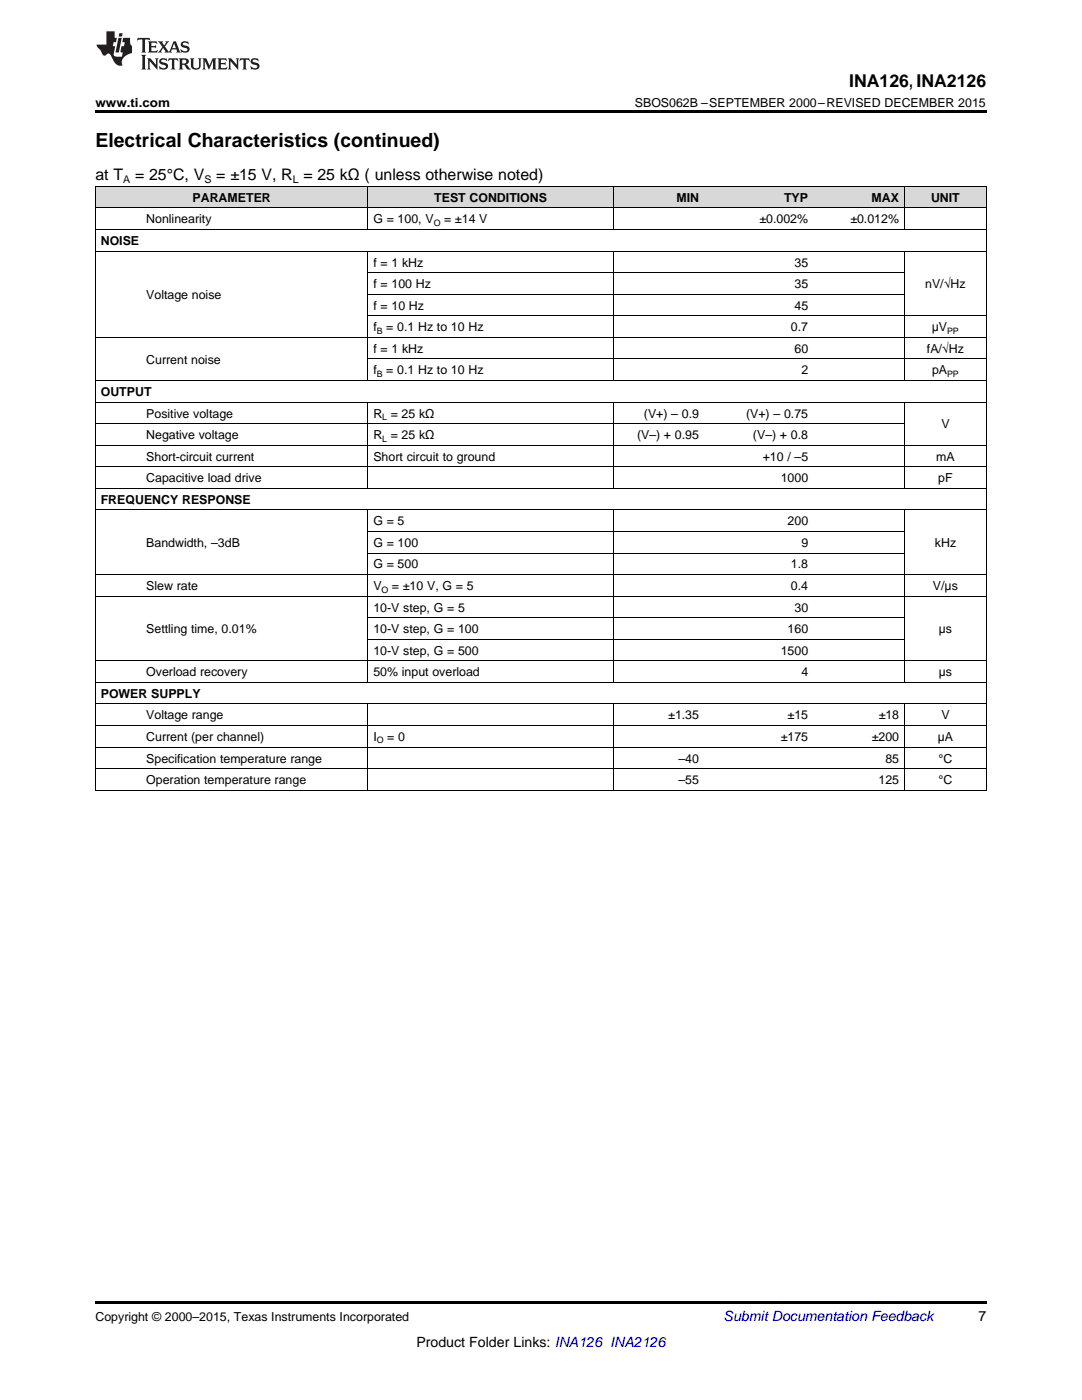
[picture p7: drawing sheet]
<svg xmlns="http://www.w3.org/2000/svg" width="216mm" height="279mm" viewBox="0 0 216 279" stroke-linecap="round" stroke-linejoin="round" font-family="sans-serif">
<defs><g id="words">
<text font-size="3.9" x="19" y="29.3">Electrical Characteristics (continued)</text>
<text font-size="3.5" x="169.4" y="17.3">INA126, INA2126</text>
<g font-size="3.2">
<text x="19" y="36">at T</text>
<text x="27" y="36">= 25°C, V</text>
<text x="43.1" y="36">= ±15 V, R = 25 kΩ ( unless otherwise noted)</text>
</g>
<text font-size="2.8" fill="#0000c8" x="144.4" y="263.6">Submit Documentation Feedback</text>
<g font-size="2.8">
<text x="195.3" y="263.6">7</text>
<text x="83.1" y="268.9">Product Folder Links: INA126 INA2126</text>
</g>
<g font-size="2.5">
<text x="19" y="21.4">www.ti.com</text>
<text x="126.7" y="21.4">SBOS062B –SEPTEMBER 2000–REVISED DECEMBER 2015</text>
<text x="38.4" y="40.3">PARAMETER</text>
<text x="86.6" y="40.3">TEST CONDITIONS</text>
<text x="135" y="40.3">MIN</text>
<text x="156.5" y="40.3">TYP</text>
<text x="173.9" y="40.3">MAX</text>
<text x="185.8" y="40.3">UNIT</text>
<text x="29.2" y="44.6">Nonlinearity</text>
<text x="74.5" y="44.6">G = 100, V</text>
<text x="88.6" y="44.6">= ±14 V</text>
<text x="151.6" y="44.6">±0.002%</text>
<text x="169.7" y="44.6">±0.012%</text>
<text x="20.1" y="48.9">NOISE</text>
<text x="74.5" y="53.2">f = 1 kHz</text>
<text x="158.5" y="53.2">35</text>
<text x="29.2" y="59.7">Voltage noise</text>
<text x="74.5" y="57.5">f = 100 Hz</text>
<text x="158.5" y="57.5">35</text>
<text x="184.6" y="57.5">nV/√Hz</text>
<text x="74.5" y="61.8">f = 10 Hz</text>
<text x="158.5" y="61.8">45</text>
<text x="74.5" y="66.1">f</text>
<text x="74.5" y="70.4">f = 1 kHz</text>
<text x="77.1" y="66.1">= 0.1 Hz to 10 Hz</text>
<text x="157.8" y="66.1">0.7</text>
<text x="158.5" y="70.4">60</text>
<text x="185" y="70.4">fA/√Hz</text>
<text x="185.9" y="66.1">μV</text>
<text x="29.2" y="72.6">Current noise</text>
<text x="74.5" y="74.7">f</text>
<text x="77.1" y="74.7">= 0.1 Hz to 10 Hz</text>
<text x="159.9" y="74.7">2</text>
<text x="186" y="74.7">pA</text>
<text x="20.1" y="79">OUTPUT</text>
<text x="29.2" y="83.3">Positive voltage</text>
<text x="74.5" y="83.3">R = 25 kΩ</text>
<text x="128.5" y="83.3">(V+) – 0.9</text>
<text x="148.9" y="83.3">(V+) – 0.75</text>
<text x="29.2" y="87.6">Negative voltage</text>
<text x="74.5" y="87.6">R = 25 kΩ</text>
<text x="127.1" y="87.6">(V–) + 0.95</text>
<text x="150.2" y="87.6">(V–) + 0.8</text>
<text x="187.9" y="85.5">V</text>
<text x="29.2" y="91.9">Short-circuit current</text>
<text x="74.5" y="91.9">Short circuit to ground</text>
<text x="152.2" y="91.9">+10 / –5</text>
<text x="186.8" y="91.9">mA</text>
<text x="20.1" y="100.5">FREQUENCY RESPONSE</text>
<text x="29.2" y="96.2">Capacitive load drive</text>
<text x="155.8" y="96.2">1000</text>
<text x="187.2" y="96.2">pF</text>
<text x="74.5" y="104.8">G = 5</text>
<text x="157.2" y="104.8">200</text>
<text x="29.2" y="109.1">Bandwidth, –3dB</text>
<text x="74.5" y="109.1">G = 100</text>
<text x="74.5" y="113.5">G = 500</text>
<text x="157.8" y="113.5">1.8</text>
<text x="159.9" y="109.1">9</text>
<text x="186.5" y="109.1">kHz</text>
<text x="29.2" y="117.8">Slew rate</text>
<text x="74.5" y="117.8">V</text>
<text x="78.2" y="117.8">= ±10 V, G = 5</text>
<text x="157.8" y="117.8">0.4</text>
<text x="186.2" y="117.8">V/μs</text>
<text x="74.5" y="122.1">10-V step, G = 5</text>
<text x="158.5" y="122.1">30</text>
<text x="29.2" y="126.4">Settling time, 0.01%</text>
<text x="74.5" y="126.4">10-V step, G = 100</text>
<text x="74.5" y="130.7">10-V step, G = 500</text>
<text x="155.8" y="130.7">1500</text>
<text x="157.2" y="126.4">160</text>
<text x="187.3" y="126.4">µs</text>
<text x="29.2" y="135">Overload recovery</text>
<text x="74.5" y="135">50% input overload</text>
<text x="159.9" y="135">4</text>
<text x="187.3" y="135">µs</text>
<text x="20.1" y="139.3">POWER SUPPLY</text>
<text x="29.2" y="143.6">Voltage range</text>
<text x="133.3" y="143.6">±1.35</text>
<text x="157.2" y="143.6">±15</text>
<text x="175.3" y="143.6">±18</text>
<text x="187.9" y="143.6">V</text>
<text x="29.2" y="147.9">Current (per channel)</text>
<text x="74.5" y="147.9">I</text>
<text x="77.3" y="147.9">= 0</text>
<text x="155.8" y="147.9">±175</text>
<text x="174" y="147.9">±200</text>
<text x="187.1" y="147.9">µA</text>
<text x="29.2" y="152.2">Specification temperature range</text>
<text x="135.4" y="152.2">–40</text>
<text x="176.7" y="152.2">85</text>
<text x="187.3" y="152.2">°C</text>
<text x="29.2" y="156.5">Operation temperature range</text>
<text x="135.4" y="156.5">–55</text>
<text x="175.3" y="156.5">125</text>
<text x="187.3" y="156.5">°C</text>
<text x="19" y="263.6">Copyright © 2000–2015, Texas Instruments Incorporated</text>
</g>
<g font-size="2.1">
<text x="24.6" y="36.6">A</text>
<text x="40.8" y="36.6">S</text>
<text x="58.4" y="36.6">L</text>
</g>
<g font-size="1.8">
<text x="86.5" y="45.1">O</text>
<text x="75.2" y="66.6">B</text>
<text x="189" y="66.6">PP</text>
<text x="75.2" y="75.2">B</text>
<text x="189" y="75.2">PP</text>
<text x="76.3" y="83.8">L</text>
<text x="76.3" y="88.1">L</text>
<text x="76.1" y="118.3">O</text>
<text x="75.2" y="148.4">O</text>
</g>
</g></defs>
<g fill="#d8d8d8">
<path d="M19 37.3h9.1v4.3h-9.1z"/>
<path d="M28.1 37.3h23.6v4.3h-23.6z"/>
<path d="M51.7 37.3h21.7v4.3h-21.7z"/>
<path d="M73.4 37.3h23.6v4.3h-23.6z"/>
<path d="M97 37.3h25.4v4.3h-25.4z"/>
<path d="M122.4 37.3h18.2v4.3h-18.2z"/>
<path d="M140.6 37.3h21.7v4.3h-21.7z"/>
<path d="M162.3 37.3h18.2v4.3h-18.2z"/>
<path d="M180.5 37.3h16.3v4.3h-16.3z"/>
</g>
<path d="M19 22h177.8v.5h-177.8zM19 259.7h177.8v.5h-177.8z" fill="#000"/>
<g fill="none" stroke="#000" stroke-width=".2">
<path d="M19 37.2h177.8M19.1 37.2v120.6M73.4 37.2v8.7M122.4 37.2v8.7M180.5 37.2v8.7M196.8 37.2v120.6M19 50.1h177.8M19 45.8h177.8M19 41.5h177.8M73.4 50.1v25.9M73.4 58.7h107.1M73.4 54.4h107.1"/>
<path d="M122.4 50.1v25.9M180.5 50.1v25.9M19 75.9h177.8M19 67.3h177.8M73.4 71.6h123.4M73.4 63h123.4M19 97.5h177.8M19 93.2h177.8M19 88.8h177.8M19 84.5h161.5M19 80.2h177.8M73.4 80.3v17.2"/>
<path d="M122.4 80.3v17.2M180.5 80.3v17.2M19 119h177.8M19 114.7h177.8M19 101.8h177.8M73.4 101.8v34.4M73.4 110.4h107.1M73.4 106.1h107.1M122.4 101.8v34.4M180.5 101.8v34.4M19 136.2h177.8M19 131.9h177.8"/>
<path d="M73.4 127.6h107.1M73.4 123.3h107.1M19 157.7h177.8M19 153.4h177.8M19 149.1h177.8M19 144.8h177.8M19 140.5h177.8M73.4 140.5v17.3M122.4 140.5v17.3M180.5 140.5v17.3"/>
</g>
<g fill="#231f20">
<path d="M27.5 7.6l-.1 .5 .4-.2h.6v.1v2.1l-.2 .4h1l-.3-.4v-2.1l.1-.1h.5l.5 .2-.2-.5zM29.5 8.3l.2 .3v1.5l-.2 .4h1.8l.2-.6a1.04 1.04 0 0 1-1.3 .2v-.7h.6l.3 .2v-.6l-.3 .2h-.6v-.6l.8-.1 .4 .3-.2-.5zM31.5 8.3l.9 1.1-.9 1.1h.8l-.2-.2 .5-.7 .4 .7-.2 .2h1.5l-.1-.2 .1-.4h.9l.1 .4-.2 .2h1l-.3-.3-.7-1.9h-.5l-.9 2-.8-1 .9-1h-.8l.1 .3-.3 .5-.4-.6 .2-.2zM34.7 8.6l.4 1h-.7zM36.3 8.4a.63 .63 0 0 0-.2 .7 .63 .63 0 0 0 .6 .4l.6 .2 .1 .2a.75 .75 0 0 1-.7 .4 .75 .75 0 0 1-.6-.5l.1 .7 .1-.1a1.11 1.11 0 0 0 1.5-.6 1.13 1.13 0 0 0-1.2-.8l-.1-.4a1.04 1.04 0 0 1 1.2 .2l-.2-.5-.1 .1-.5-.2zM28.2 10.9l.2 .4v2.2l-.2 .4h1l-.3-.4v-2.2l.3-.4zM29.3 11.6l.3 .4v1.5l-.3 .4h.8l-.2-.4v-1.3l1.5 1.7v-1.9l.2-.4h-.7l.2 .4v.9l-1.1-1.3zM32 11.8a.62 .62 0 0 0-.2 .7 .62 .62 0 0 0 .6 .4l.6 .1 .1 .3a.76 .76 0 0 1-.7 .3 .76 .76 0 0 1-.6-.4l.1 .7 .1-.1a1.11 1.11 0 0 0 1.5-.6 1.13 1.13 0 0 0-1.2-.8l-.1-.4a1.04 1.04 0 0 1 1.2 .2l-.2-.6-.1 .1-.5-.1zM33.7 11.6l-.2 .6a.61 .61 0 0 1 .8-.3v1.6l-.2 .4h.9l-.2-.4v-1.6a.63 .63 0 0 1 .8 .3l-.2-.6zM35.6 11.6l.3 .4v1.5l-.3 .4h1l-.2-.2v-.8l.5 .2a.76 .76 0 0 0 1.2 .7l-1-1a.58 .58 0 0 0 .6-.5 .58 .58 0 0 0-.5-.6zM36.4 11.9h.1a.45 .45 0 0 1 .5 .1 .45 .45 0 0 1 .1 .5l-.7 .2zM37.9 11.6l.2 .2a2.17 2.17 0 0 0 .3 1.9 .99 .99 0 0 0 1.6-.6v-1.1l.2-.4h-.7l.2 .2a1.92 1.92 0 0 1-.2 1.8 .6 .6 0 0 1-.9-.5v-1.1l.2-.4zM40.4 11.6l.2 .4v1.5l-.2 .4h.7l-.2-.4v-1.4l.8 1.8 .8-1.8v1.4l-.2 .4h.9l-.2-.4v-1.5l.2-.4h-.8l-.6 1.5-.6-1.5zM43.4 11.6l.2 .4v1.5l-.2 .4h1.8l.2-.6a1.04 1.04 0 0 1-1.3 .1v-.6h.5l.4 .2v-.6l-.4 .2h-.5v-.7h.8l.3 .3-.1-.6zM45.5 11.6l.2 .4v1.5l-.2 .4h.7l-.2-.4v-1.3l1.5 1.7v-1.9l.2-.4h-.7l.2 .4v.9l-1.1-1.3zM47.9 11.6l-.1 .6a.61 .61 0 0 1 .8-.3v1.6l-.3 .4h1l-.3-.4 .1-1.6a.63 .63 0 0 1 .7 .3l-.1-.6zM50.2 11.8a.62 .62 0 0 0-.2 .7 .62 .62 0 0 0 .6 .4l.6 .1 .2 .3a.76 .76 0 0 1-.8 .3 .76 .76 0 0 1-.6-.4l.1 .7 .2-.1a1.11 1.11 0 0 0 1.5-.6 1.13 1.13 0 0 0-1.3-.8l-.1-.4a1.04 1.04 0 0 1 1.2 .2l-.1-.6-.2 .1-.5-.1z"/>
<path d="M21.2 6.3v2.6h-1.9l.1 .4 .7 .9a.91 .91 0 0 0 1 .8 .56 .56 0 0 1 .5-.3 .56 .56 0 0 1 .5 .3l.4 .8a1.53 1.53 0 0 0 1.9 1.2 1.54 1.54 0 0 1 1-2.1l.9-.3v-1.4a1.52 1.52 0 0 1-.3-1.6h-1.4l-.2 .8h.5l-.2 .8h-.4l-.2 1v.2l.4 .1-.2 .8a1.93 1.93 0 0 1-1.6-.3l.3-1.8h-.5l.2-.8h.4l.2-.8h-.4v-1.3zM23.6 7.6l-.6 2.9h.7l.6-2.9zM23.8 6.6l-.1 .7h.6l.2-.7z"/>
</g>
<use href="#words"/>
</svg>
